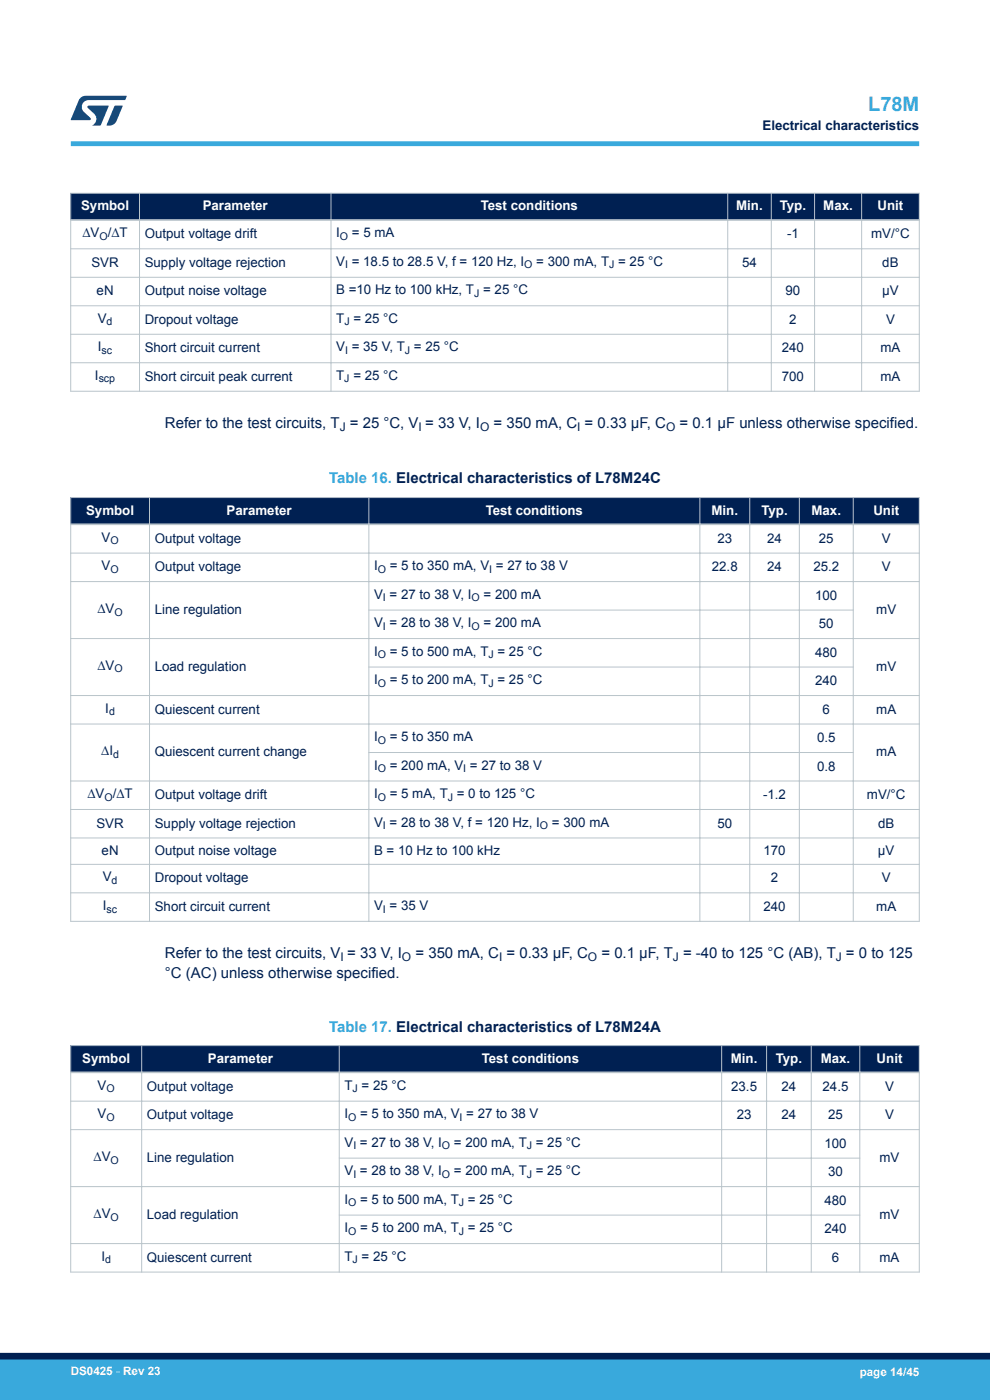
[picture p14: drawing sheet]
<svg xmlns="http://www.w3.org/2000/svg" width="210mm" height="297mm" viewBox="0 0 210 297" stroke-linecap="round" stroke-linejoin="round" font-family="sans-serif">
<defs><g id="words">
<text font-size="4.2" fill="#39a9dc" x="184.2" y="23.5">L78M</text>
<g font-size="3.2" fill="#002052">
<text x="35" y="90.8">Refer to the test circuits, T = 25 °C, V = 33 V, I</text>
<text x="104.7" y="90.8">= 350 mA, C = 0.33 µF, C</text>
<text x="144.1" y="90.8">= 0.1 µF unless otherwise specified.</text>
<text x="35" y="203.3">Refer to the test circuits, V = 33 V, I</text>
<text x="88.1" y="203.3">= 350 mA, C = 0.33 µF, C</text>
<text x="127.6" y="203.3">= 0.1 µF, T = -40 to 125 °C (AB), T = 0 to 125</text>
<text x="35" y="207.5">°C (AC) unless otherwise specified.</text>
</g>
<g font-size="3.2" fill="#39a9dc">
<text x="69.8" y="102.6">Table 16. Electrical characteristics of L78M24C</text>
<text x="69.8" y="218.8">Table 17. Electrical characteristics of L78M24A</text>
</g>
<g font-size="2.8" fill="#002052">
<text x="161.7" y="27.5">Electrical characteristics</text>
<text x="17.5" y="50.4">∆V /∆T</text>
<text x="30.7" y="50.6">Output voltage drift</text>
<text x="71.3" y="50.4">I</text>
<text x="74.6" y="50.4">= 5 mA</text>
<text x="166.9" y="50.6">-1</text>
<text x="184.8" y="50.6">mV/°C</text>
<text x="19.4" y="56.6">SVR</text>
<text x="30.7" y="56.6">Supply voltage rejection</text>
<text x="71.3" y="56.4">V = 18.5 to 28.5 V, f = 120 Hz, I</text>
<text x="113.8" y="56.4">= 300 mA, T = 25 °C</text>
<text x="157.4" y="56.6">54</text>
<text x="187.2" y="56.6">dB</text>
<text x="20.5" y="62.7">eN</text>
<text x="30.7" y="62.7">Output noise voltage</text>
<text x="71.3" y="62.4">B =10 Hz to 100 kHz, T = 25 °C</text>
<text x="166.6" y="62.7">90</text>
<text x="187.1" y="62.7">µV</text>
<text x="20.7" y="68.5">V</text>
<text x="30.7" y="68.7">Dropout voltage</text>
<text x="71.3" y="68.5">T = 25 °C</text>
<text x="167.4" y="68.7">2</text>
<text x="187.9" y="68.7">V</text>
<text x="20.8" y="74.5">I</text>
<text x="30.7" y="74.7">Short circuit current</text>
<text x="71.3" y="74.5">V = 35 V, T = 25 °C</text>
<text x="165.8" y="74.7">240</text>
<text x="186.8" y="74.7">mA</text>
<text x="20.1" y="80.6">I</text>
<text x="30.7" y="80.8">Short circuit peak current</text>
<text x="71.3" y="80.6">T = 25 °C</text>
<text x="165.8" y="80.8">700</text>
<text x="186.8" y="80.8">mA</text>
<text x="21.5" y="114.9">V</text>
<text x="32.8" y="115.1">Output voltage</text>
<text x="152.2" y="115.1">23</text>
<text x="162.7" y="115.1">24</text>
<text x="173.7" y="115.1">25</text>
<text x="187.1" y="115.1">V</text>
<text x="21.5" y="121">V</text>
<text x="32.8" y="121.2">Output voltage</text>
<text x="79.3" y="121">I</text>
<text x="82.7" y="121">= 5 to 350 mA, V = 27 to 38 V</text>
<text x="151" y="121.2">22.8</text>
<text x="162.7" y="121.2">24</text>
<text x="172.5" y="121.2">25.2</text>
<text x="187.1" y="121.2">V</text>
<text x="20.7" y="130">∆V</text>
<text x="32.8" y="130.2">Line regulation</text>
<text x="79.4" y="127">V = 27 to 38 V, I</text>
<text x="102.6" y="127">= 200 mA</text>
<text x="172.9" y="127.2">100</text>
<text x="185.9" y="130.2">mV</text>
<text x="79.4" y="133">V = 28 to 38 V, I</text>
<text x="102.6" y="133">= 200 mA</text>
<text x="173.7" y="133.3">50</text>
<text x="20.7" y="142.1">∆V</text>
<text x="32.8" y="142.3">Load regulation</text>
<text x="79.3" y="139.1">I</text>
<text x="82.7" y="139.1">= 5 to 500 mA, T = 25 °C</text>
<text x="172.9" y="139.3">480</text>
<text x="185.9" y="142.3">mV</text>
<text x="79.4" y="145.1">I</text>
<text x="82.7" y="145.1">= 5 to 200 mA, T = 25 °C</text>
<text x="172.9" y="145.3">240</text>
<text x="22.3" y="151.2">I</text>
<text x="32.8" y="151.4">Quiescent current</text>
<text x="174.5" y="151.4">6</text>
<text x="185.9" y="151.4">mA</text>
<text x="21.5" y="160.2">∆I</text>
<text x="32.8" y="160.5">Quiescent current change</text>
<text x="79.3" y="157.2">I</text>
<text x="82.7" y="157.2">= 5 to 350 mA</text>
<text x="173.3" y="157.4">0.5</text>
<text x="185.9" y="160.5">mA</text>
<text x="79.3" y="163.3">I</text>
<text x="82.7" y="163.3">= 200 mA, V = 27 to 38 V</text>
<text x="173.3" y="163.5">0.8</text>
<text x="18.6" y="169.3">∆V /∆T</text>
<text x="32.8" y="169.5">Output voltage drift</text>
<text x="79.4" y="169.3">I</text>
<text x="82.7" y="169.3">= 5 mA, T = 0 to 125 °C</text>
<text x="161.9" y="169.5">-1.2</text>
<text x="183.9" y="169.5">mV/°C</text>
<text x="20.5" y="175.6">SVR</text>
<text x="32.8" y="175.6">Supply voltage rejection</text>
<text x="79.4" y="175.3">V = 28 to 38 V, f = 120 Hz, I</text>
<text x="117.1" y="175.3">= 300 mA</text>
<text x="152.2" y="175.6">50</text>
<text x="186.3" y="175.6">dB</text>
<text x="21.6" y="181.4">eN</text>
<text x="32.8" y="181.4">Output noise voltage</text>
<text x="79.4" y="181.4">B = 10 Hz to 100 kHz</text>
<text x="161.9" y="181.4">170</text>
<text x="186.2" y="181.4">µV</text>
<text x="21.8" y="187">V</text>
<text x="32.8" y="187.2">Dropout voltage</text>
<text x="163.5" y="187.2">2</text>
<text x="187.1" y="187.2">V</text>
<text x="21.8" y="193">I</text>
<text x="32.8" y="193.2">Short circuit current</text>
<text x="79.4" y="193">V = 35 V</text>
<text x="161.9" y="193.2">240</text>
<text x="185.9" y="193.2">mA</text>
<text x="20.7" y="231.2">V</text>
<text x="31.2" y="231.4">Output voltage</text>
<text x="73.1" y="231.2">T = 25 °C</text>
<text x="155.1" y="231.4">23.5</text>
<text x="165.8" y="231.4">24</text>
<text x="174.5" y="231.4">24.5</text>
<text x="187.7" y="231.4">V</text>
<text x="20.7" y="237.2">V</text>
<text x="31.2" y="237.4">Output voltage</text>
<text x="73.1" y="237.2">I</text>
<text x="76.4" y="237.2">= 5 to 350 mA, V = 27 to 38 V</text>
<text x="156.3" y="237.4">23</text>
<text x="165.8" y="237.4">24</text>
<text x="175.7" y="237.4">25</text>
<text x="187.8" y="237.4">V</text>
<text x="73.1" y="243.3">V = 27 to 38 V, I</text>
<text x="96.3" y="243.3">= 200 mA, T = 25 °C</text>
<text x="174.9" y="243.5">100</text>
<text x="19.8" y="246.3">∆V</text>
<text x="31.2" y="246.5">Line regulation</text>
<text x="73.1" y="249.3">V = 28 to 38 V, I</text>
<text x="96.3" y="249.3">= 200 mA, T = 25 °C</text>
<text x="175.7" y="249.5">30</text>
<text x="186.6" y="246.5">mV</text>
<text x="73.1" y="255.3">I</text>
<text x="76.4" y="255.3">= 5 to 500 mA, T = 25 °C</text>
<text x="174.9" y="255.6">480</text>
<text x="19.8" y="258.4">∆V</text>
<text x="31.2" y="258.6">Load regulation</text>
<text x="73.1" y="261.4">I</text>
<text x="76.4" y="261.4">= 5 to 200 mA, T = 25 °C</text>
<text x="174.9" y="261.6">240</text>
<text x="186.6" y="258.6">mV</text>
<text x="21.5" y="267.4">I</text>
<text x="31.2" y="267.7">Quiescent current</text>
<text x="73.1" y="267.4">T = 25 °C</text>
<text x="176.4" y="267.7">6</text>
<text x="186.6" y="267.7">mA</text>
</g>
<g font-size="2.8" fill="#fff">
<text x="17.2" y="44.6">Symbol</text>
<text x="43" y="44.6">Parameter</text>
<text x="102" y="44.6">Test conditions</text>
<text x="156.2" y="44.6">Min.</text>
<text x="165.4" y="44.6">Typ.</text>
<text x="174.6" y="44.6">Max.</text>
<text x="186.1" y="44.6">Unit</text>
<text x="18.3" y="109.2">Symbol</text>
<text x="48.1" y="109.2">Parameter</text>
<text x="103" y="109.2">Test conditions</text>
<text x="150.9" y="109.2">Min.</text>
<text x="161.5" y="109.2">Typ.</text>
<text x="172.1" y="109.2">Max.</text>
<text x="185.3" y="109.2">Unit</text>
<text x="17.4" y="225.4">Symbol</text>
<text x="44.1" y="225.4">Parameter</text>
<text x="102.2" y="225.4">Test conditions</text>
<text x="155" y="225.4">Min.</text>
<text x="164.6" y="225.4">Typ.</text>
<text x="174.1" y="225.4">Max.</text>
<text x="185.9" y="225.4">Unit</text>
</g>
<g font-size="2.5" fill="#002052">
<text x="72.1" y="91.5">J</text>
<text x="88.8" y="91.5">I</text>
<text x="101.8" y="91.5">O</text>
<text x="122.4" y="91.5">I</text>
<text x="141.3" y="91.5">O</text>
<text x="72.2" y="203.9">I</text>
<text x="85.3" y="203.9">O</text>
<text x="105.9" y="203.9">I</text>
<text x="124.7" y="203.9">O</text>
<text x="142.7" y="203.9">J</text>
<text x="177.3" y="203.9">J</text>
</g>
<g font-size="2.5" fill="#fff">
<text x="15" y="291.6">DS0425 - Rev 23</text>
<text x="182.4" y="291.9">page 14/45</text>
</g>
<g font-size="2.3" fill="#002052">
<text x="21.1" y="50.9">O</text>
<text x="72.1" y="50.9">O</text>
<text x="73.2" y="57">I</text>
<text x="111.2" y="57">O</text>
<text x="129.2" y="57">J</text>
<text x="100.6" y="63">J</text>
<text x="22.6" y="69">d</text>
<text x="73" y="69">J</text>
<text x="21.6" y="75.1">sc</text>
<text x="73.2" y="75.1">I</text>
<text x="85.9" y="75.1">J</text>
<text x="20.9" y="81.1">scp</text>
<text x="73" y="81.1">J</text>
<text x="23.4" y="115.5">O</text>
<text x="23.4" y="121.5">O</text>
<text x="80.1" y="121.5">O</text>
<text x="103.8" y="121.5">I</text>
<text x="24.3" y="130.6">O</text>
<text x="81.2" y="127.6">I</text>
<text x="100" y="127.6">O</text>
<text x="81.2" y="133.6">I</text>
<text x="100" y="133.6">O</text>
<text x="24.3" y="142.7">O</text>
<text x="80.1" y="139.6">O</text>
<text x="103.6" y="139.6">J</text>
<text x="80.1" y="145.7">O</text>
<text x="103.6" y="145.7">J</text>
<text x="23.1" y="151.7">d</text>
<text x="24" y="160.8">d</text>
<text x="80.1" y="157.8">O</text>
<text x="80.1" y="163.8">O</text>
<text x="98.3" y="163.8">I</text>
<text x="22.2" y="169.9">O</text>
<text x="80.1" y="169.9">O</text>
<text x="95" y="169.9">J</text>
<text x="81.2" y="175.9">I</text>
<text x="114.5" y="175.9">O</text>
<text x="23.7" y="187.5">d</text>
<text x="22.6" y="193.6">sc</text>
<text x="81.2" y="193.6">I</text>
<text x="22.6" y="231.7">O</text>
<text x="74.8" y="231.7">J</text>
<text x="22.6" y="237.8">O</text>
<text x="73.9" y="237.8">O</text>
<text x="97.5" y="237.8">I</text>
<text x="75" y="243.8">I</text>
<text x="93.8" y="243.8">O</text>
<text x="111.7" y="243.8">J</text>
<text x="23.5" y="246.8">O</text>
<text x="75" y="249.9">I</text>
<text x="93.8" y="249.9">O</text>
<text x="111.7" y="249.9">J</text>
<text x="73.9" y="255.9">O</text>
<text x="97.3" y="255.9">J</text>
<text x="23.5" y="258.9">O</text>
<text x="73.9" y="262">O</text>
<text x="97.3" y="262">J</text>
<text x="22.3" y="268">d</text>
<text x="74.8" y="268">J</text>
</g>
</g></defs>
<g fill="#002052">
<path d="M15 41h180v5.7h-180z" fill-rule="evenodd"/>
<path d="M15 41h180v5.7h-180z" fill-rule="evenodd"/>
</g>
<g fill="none" stroke="#b9c4ca" stroke-width=".21">
<path d="M14.9 41h180.2M14.9 52.8h180.2M14.9 58.8h180.2M15 40.9v42.2M29.6 40.9v42.2M70.2 40.9v42.2M154.4 40.9v42.2M163.6 40.9v42.2M172.8 40.9v42.2M182.8 40.9v42.2M195 40.9v42.2M14.9 64.9h180.2"/>
<path d="M14.9 70.9h180.2M14.9 77h180.2M14.9 83h180.2"/>
</g>
<path d="M14.9 46.7h180.2" fill="none" stroke="#b9c4ca" stroke-width=".35"/>
<g fill="#002052">
<path d="M15 105.6h180v5.6h-180z" fill-rule="evenodd"/>
<path d="M15 105.6h180v5.6h-180z" fill-rule="evenodd"/>
</g>
<g fill="none" stroke="#b9c4ca" stroke-width=".21">
<path d="M14.9 105.6h180.2M14.9 117.3h180.2M15 105.4v90.2M31.7 105.4v90.2M78.2 105.4v90.2M148.5 105.4v90.2M159 105.4v90.2M169.6 105.4v90.2M181 105.4v90.2M195 105.4v90.2M14.9 123.4h180.2M14.9 135.5h180.2"/>
<path d="M78.1 129.4h103M14.9 147.6h180.2M14.9 153.6h180.2M78.1 141.5h103M78.1 159.6h103M14.9 165.7h180.2M14.9 171.7h180.2M14.9 177.8h180.2M14.9 183.4h180.2M14.9 189.4h180.2M14.9 195.5h180.2"/>
</g>
<path d="M14.9 111.2h180.2" fill="none" stroke="#b9c4ca" stroke-width=".35"/>
<g fill="#002052">
<path d="M15 221.8h180v5.7h-180z" fill-rule="evenodd"/>
<path d="M15 221.8h180v5.7h-180z" fill-rule="evenodd"/>
</g>
<g fill="none" stroke="#b9c4ca" stroke-width=".21">
<path d="M14.9 221.8h180.2M14.9 233.6h180.2M14.9 239.6h180.2M15 221.7v48.3M30.1 221.7v48.3M72 221.7v48.3M153.1 221.7v48.3M162.6 221.7v48.3M172.1 221.7v48.3M182.4 221.7v48.3M195 221.7v48.3M14.9 251.7h180.2"/>
<path d="M71.9 245.7h110.6M71.9 257.8h110.6M14.9 263.8h180.2M14.9 269.9h180.2"/>
</g>
<path d="M14.9 227.5h180.2" fill="none" stroke="#b9c4ca" stroke-width=".35"/>
<path d="M15 30.5h180" fill="none" stroke="#39a9dc" stroke-width="1"/>
<g fill="#005288">
<path d="M17.1 20.7l1.1-.4 8.7 .1-.4 .8h-7.6a1.45 1.45 0 0 0-1.4 .9 1.45 1.45 0 0 0 .2 1.6l1.5 1.3v.4l-4.2 .1 1.7-4.2z"/>
<path d="M24.3 22.4l1.7 .1-1.3 3.2a1.6 1.6 0 0 1-1.5 .9l-.6-.1z"/>
<path d="M18.6 22.5h4.5l-1.8 4.1h-1.7a1.54 1.54 0 0 0 .4-2.4l-1.4-1.3z"/>
</g>
<g fill="#39a9dc">
<path d="M0 288.4h210v8.6h-210z" fill-rule="evenodd"/>
<path d="M-.1 288.4h210.2v4.4h-210.2z" fill-rule="evenodd"/>
</g>
<path d="M0 287.7h210" fill="none" stroke="#002052" stroke-width="1.4"/>
<use href="#words"/>
</svg>
